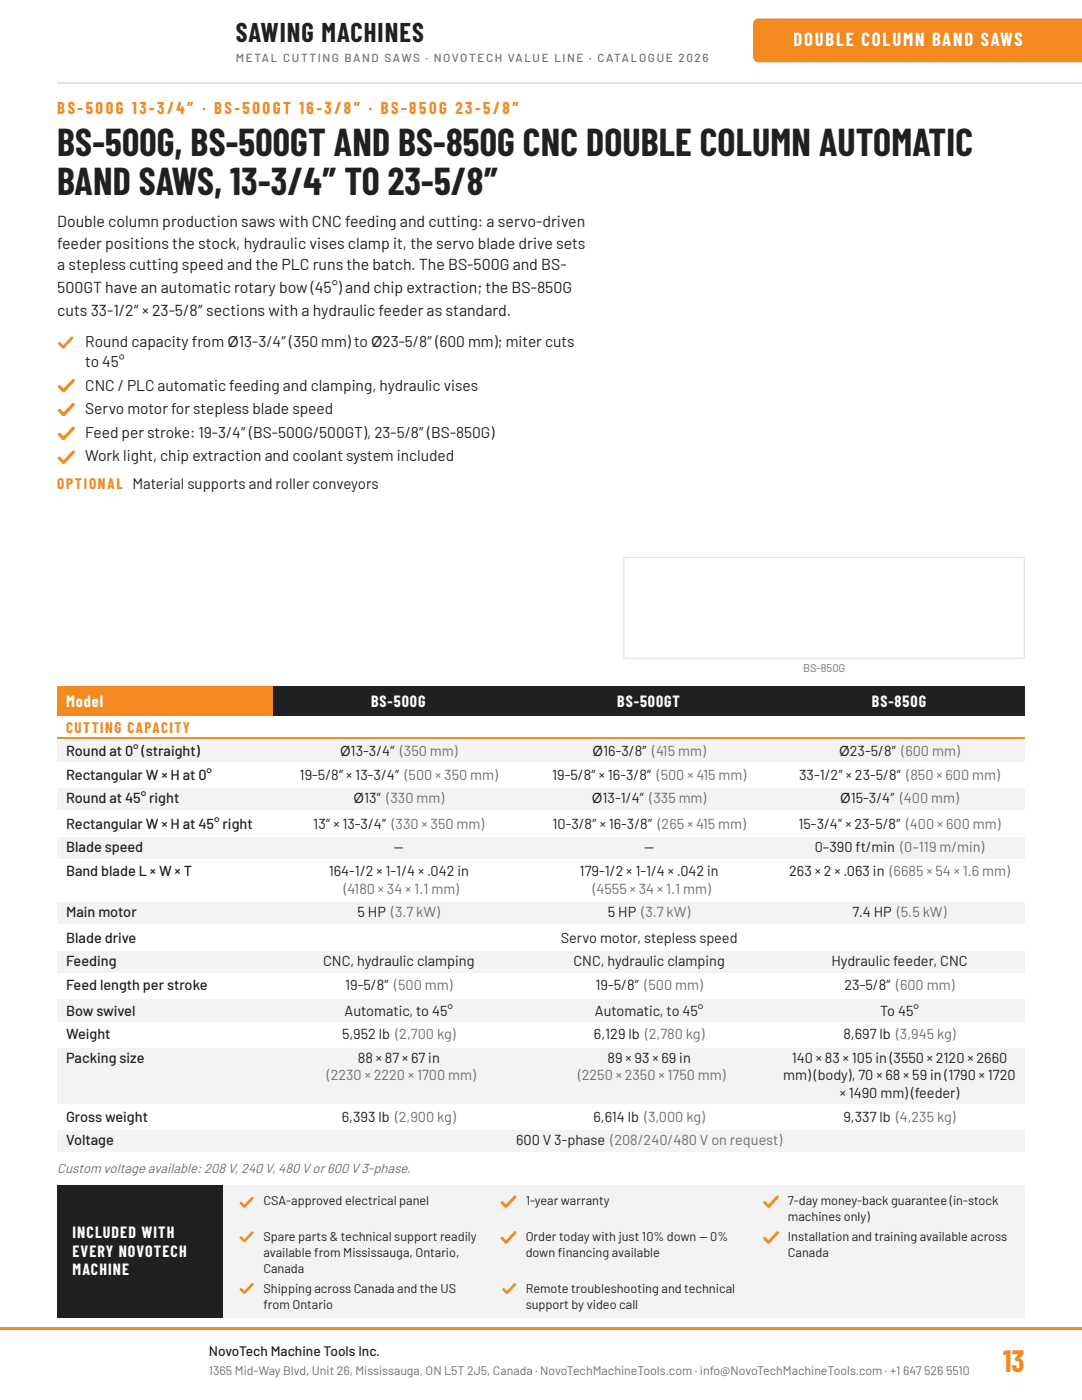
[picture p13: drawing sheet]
<svg xmlns="http://www.w3.org/2000/svg" width="216mm" height="279mm" viewBox="0 0 216 279" stroke-linecap="round" stroke-linejoin="round" font-family="sans-serif">
<defs><g id="words">
<g font-size="7.6" fill="#1f2022">
<text x="11.4" y="31.2">BS-500G, BS-500GT AND BS-850G CNC DOUBLE COLUMN AUTOMATIC</text>
<text x="11.4" y="38.9">BAND SAWS, 13-3/4″ TO 23-5/8″</text>
</g>
<text font-size="6" fill="#f28a1f" x="200.2" y="273.8">13</text>
<text font-size="5.3" fill="#1f2022" x="47" y="8.5">SAWING MACHINES</text>
<text font-size="3.7" fill="#fff" x="158.4" y="9.3">DOUBLE COLUMN BAND SAWS</text>
<text font-size="3.3" fill="#f28a1f" x="11.4" y="22.8">BS-500G 13-3/4″ · BS-500GT 16-3/8″ · BS-850G 23-5/8″</text>
<g font-size="3.2" fill="#1f2022">
<text x="11.4" y="45.2">Double column production saws with CNC feeding and cutting: a servo-driven</text>
<text x="11.4" y="49.7">feeder positions the stock, hydraulic vises clamp it, the servo blade drive sets</text>
<text x="11.4" y="54">a stepless cutting speed and the PLC runs the batch. The BS-500G and BS-</text>
<text x="11.4" y="58.5">500GT have an automatic rotary bow (45°) and chip extraction; the BS-850G</text>
<text x="11.4" y="63">cuts 33-1/2″ × 23-5/8″ sections with a hydraulic feeder as standard.</text>
</g>
<g font-size="3.2" fill="#fff">
<text x="13.2" y="141">Model</text>
<text x="74.1" y="141">BS-500G</text>
<text x="123.2" y="141">BS-500GT</text>
<text x="174" y="141">BS-850G</text>
<text x="14.5" y="247.1">INCLUDED WITH</text>
<text x="14.5" y="250.8">EVERY NOVOTECH</text>
<text x="14.5" y="254.5">MACHINE</text>
</g>
<g font-size="3.1" fill="#1f2022">
<text x="17" y="69.3">Round capacity from Ø13-3/4″ (350 mm) to Ø23-5/8″ (600 mm); miter cuts</text>
<text x="17" y="73.3">to 45°</text>
<text x="17" y="78.1">CNC / PLC automatic feeding and clamping, hydraulic vises</text>
<text x="17" y="82.5">Servo motor for stepless blade speed</text>
<text x="17" y="87.3">Feed per stroke: 19-3/4″ (BS-500G/500GT), 23-5/8″ (BS-850G)</text>
<text x="17" y="92.1">Work light, chip extraction and coolant system included</text>
</g>
<g font-size="3" fill="#f28a1f">
<text x="11.4" y="97.6">OPTIONAL Material supports and roller conveyors</text>
<text x="13.2" y="146.3">CUTTING CAPACITY</text>
</g>
<g font-size="2.9" fill="#1f2022">
<text x="13.2" y="150.8">Round at 0° (straight)</text>
<text x="13.2" y="155.6">Rectangular W × H at 0°</text>
<text x="59.8" y="155.6">19-5/8″ × 13-3/4″ (500 × 350 mm)</text>
<text x="110.2" y="155.6">19-5/8″ × 16-3/8″ (500 × 415 mm)</text>
<text x="159.5" y="155.6">33-1/2″ × 23-5/8″ (850 × 600 mm)</text>
<text x="13.2" y="160.3">Round at 45° right</text>
<text x="13.2" y="165.4">Rectangular W × H at 45° right</text>
<text x="62.5" y="165.4">13″ × 13-3/4″ (330 × 350 mm)</text>
<text x="110.2" y="165.4">10-3/8″ × 16-3/8″ (265 × 415 mm)</text>
<text x="159.3" y="165.4">15-3/4″ × 23-5/8″ (400 × 600 mm)</text>
<text x="13.2" y="170.1">Blade speed</text>
<text x="78.6" y="170.1">—</text>
<text x="128.5" y="170.1">—</text>
<text x="162.6" y="170.1">0–390 ft/min (0–119 m/min)</text>
<text x="13.2" y="174.9">Band blade L × W × T</text>
<text x="65.6" y="174.9">164-1/2 × 1-1/4 × .042 in</text>
<text x="115.7" y="174.9">179-1/2 × 1-1/4 × .042 in</text>
<text x="157.5" y="174.9">263 × 2 × .063 in (6685 × 54 × 1.6 mm)</text>
<text x="13.2" y="183.1">Main motor</text>
<text x="71.4" y="183.1">5 HP (3.7 kW)</text>
<text x="121.3" y="183.1">5 HP (3.7 kW)</text>
<text x="170.1" y="183.1">7.4 HP (5.5 kW)</text>
<text x="13.2" y="188.1">Blade drive</text>
<text x="111.9" y="188.1">Servo motor, stepless speed</text>
<text x="13.2" y="192.9">Feeding</text>
<text x="13.2" y="197.6">Feed length per stroke</text>
<text x="64.5" y="192.9">CNC, hydraulic clamping</text>
<text x="68.9" y="197.6">19-5/8″ (500 mm)</text>
<text x="114.4" y="192.9">CNC, hydraulic clamping</text>
<text x="118.8" y="197.6">19-5/8″ (500 mm)</text>
<text x="165.9" y="192.9">Hydraulic feeder, CNC</text>
<text x="168.5" y="197.6">23-5/8″ (600 mm)</text>
<text x="13.2" y="202.7">Bow swivel</text>
<text x="68.8" y="202.7">Automatic, to 45°</text>
<text x="118.7" y="202.7">Automatic, to 45°</text>
<text x="175.6" y="202.7">To 45°</text>
<text x="13.2" y="207.4">Weight</text>
<text x="68.3" y="207.4">5,952 lb (2,700 kg)</text>
<text x="118.5" y="207.4">6,129 lb (2,780 kg)</text>
<text x="168.3" y="207.4">8,697 lb (3,945 kg)</text>
<text x="13.2" y="212.2">Packing size</text>
<text x="71.4" y="212.2">88 × 87 × 67 in</text>
<text x="121.2" y="212.2">89 × 93 × 69 in</text>
<text x="156.3" y="215.6">mm) (body), 70 × 68 × 59 in (1790 × 1720</text>
<text x="158" y="212.2">140 × 83 × 105 in (3550 × 2120 × 2660</text>
<text x="167.6" y="219.1">× 1490 mm) (feeder)</text>
<text x="13.2" y="223.8">Gross weight</text>
<text x="68.2" y="223.8">6,393 lb (2,900 kg)</text>
<text x="118.4" y="223.8">6,614 lb (3,000 kg)</text>
<text x="168.3" y="223.8">9,337 lb (4,235 kg)</text>
<text x="13.2" y="228.6">Voltage</text>
<text x="103" y="228.6">600 V 3-phase (208/240/480 V on request)</text>
</g>
<g font-size="2.9" fill="#6b6e73">
<text x="68.6" y="178.3">(4180 × 34 × 1.1 mm)</text>
<text x="118.3" y="178.3">(4555 × 34 × 1.1 mm)</text>
<text x="65.2" y="215.6">(2230 × 2220 × 1700 mm)</text>
<text x="115.3" y="215.6">(2250 × 2350 × 1750 mm)</text>
</g>
<g font-size="2.8" fill="#1f2022">
<text x="67.8" y="150.8">Ø13-3/4″ (350 mm)</text>
<text x="118.2" y="150.8">Ø16-3/8″ (415 mm)</text>
<text x="167.5" y="150.8">Ø23-5/8″ (600 mm)</text>
<text x="70.5" y="160.3">Ø13″ (330 mm)</text>
<text x="118.1" y="160.3">Ø13-1/4″ (335 mm)</text>
<text x="167.6" y="160.3">Ø15-3/4″ (400 mm)</text>
<text x="41.7" y="270.7">NovoTech Machine Tools Inc.</text>
</g>
<text font-size="2.7" fill="#6b6e73" x="11.4" y="234.2">Custom voltage available: 208 V, 240 V, 480 V or 600 V 3-phase.</text>
<g font-size="2.5" fill="#1f2022">
<text x="52.6" y="240.5">CSA-approved electrical panel</text>
<text x="104.9" y="240.5">1-year warranty</text>
<text x="157.2" y="240.5">7-day money-back guarantee (in-stock</text>
<text x="157.2" y="243.7">machines only)</text>
<text x="52.6" y="247.6">Spare parts &amp; technical support readily</text>
<text x="52.6" y="250.8">available from Mississauga, Ontario,</text>
<text x="104.9" y="247.6">Order today with just 10% down — 0%</text>
<text x="104.9" y="250.8">down fnancing available</text>
<text x="111.3" y="250.8">i</text>
<text x="157.2" y="247.6">Installation and training available across</text>
<text x="157.2" y="250.8">Canada</text>
<text x="52.6" y="254">Canada</text>
<text x="52.6" y="258">Shipping across Canada and the US</text>
<text x="104.9" y="258">Remote troubleshooting and technical</text>
<text x="52.6" y="261.1">from Ontario</text>
<text x="104.9" y="261.1">support by video call</text>
</g>
<g font-size="2.5" fill="#6b6e73">
<text x="41.7" y="274.4">1365 Mid-Way Blvd, Unit 26, Mississauga, ON L5T 2J5, Canada · NovoTechMachineTools.com · info@NovoTechMachineTools.com · +1</text>
<text x="180.2" y="274.4">647</text>
<text x="184.4" y="274.4">526</text>
<text x="188.8" y="274.4">5510</text>
</g>
<text font-size="2.3" fill="#6b6e73" x="47" y="12.4">METAL CUTTING BAND SAWS · NOVOTECH VALUE LINE · CATALOGUE 2026</text>
<text font-size="2.2" fill="#6b6e73" x="160.2" y="134.1">BS-850G</text>
</g></defs>
<path d="M11.4 137.1h43.1v5.8h-43.1z" fill="#f28a1f"/>
<g fill="#1f2022">
<path d="M54.5 137.1h50v5.8h-50z"/>
<path d="M104.5 137.1h50v5.8h-50z"/>
<path d="M154.5 137.1h50v5.8h-50z"/>
</g>
<path d="M11.4 142.9h193.1v4.5h-193.1z" fill="#fff"/>
<g fill="#f3f3f3">
<path d="M11.4 147.4h43.1v4.7h-43.1z"/>
<path d="M54.5 147.4h50v4.7h-50z"/>
<path d="M104.5 147.4h50v4.7h-50z"/>
<path d="M154.5 147.4h50v4.7h-50z"/>
<path d="M11.4 156.9h43.1v5h-43.1z"/>
<path d="M54.5 156.9h50v5h-50z"/>
<path d="M104.5 156.9h50v5h-50z"/>
<path d="M154.5 156.9h50v5h-50z"/>
<path d="M11.4 166.7h43.1v4.7h-43.1z"/>
<path d="M54.5 166.7h50v4.7h-50z"/>
<path d="M104.5 166.7h50v4.7h-50z"/>
<path d="M154.5 166.7h50v4.7h-50z"/>
<path d="M11.4 179.7h43.1v5h-43.1z"/>
<path d="M54.5 179.7h50v5h-50z"/>
<path d="M104.5 179.7h50v5h-50z"/>
<path d="M154.5 179.7h50v5h-50z"/>
<path d="M11.4 189.4h43.1v4.8h-43.1z"/>
<path d="M54.5 189.4h50v4.8h-50z"/>
<path d="M104.5 189.4h50v4.8h-50z"/>
<path d="M154.5 189.4h50v4.8h-50z"/>
<path d="M11.4 199.2h43.1v4.8h-43.1z"/>
<path d="M54.5 199.2h50v4.8h-50z"/>
<path d="M104.5 199.2h50v4.8h-50z"/>
<path d="M154.5 199.2h50v4.8h-50z"/>
<path d="M11.4 209h43.1v11.4h-43.1z"/>
<path d="M54.5 209h50v11.4h-50z"/>
<path d="M104.5 209h50v11.4h-50z"/>
<path d="M154.5 209h50v11.4h-50z"/>
<path d="M11.4 225.2h43.1v5h-43.1z"/>
<path d="M54.5 225.2h150v5h-150z"/>
</g>
<path d="M11.4 147.2h193.1" fill="none" stroke="#f28a1f" stroke-width=".26"/>
<g fill="#fff">
<path d="M11.4 152.1h43.1v.3h-43.1z"/>
<path d="M54.5 152.1h50v.3h-50z"/>
<path d="M104.5 152.1h50v.3h-50z"/>
<path d="M154.5 152.1h50v.3h-50z"/>
<path d="M11.4 156.9h43.1v.3h-43.1z"/>
<path d="M54.5 156.9h50v.3h-50z"/>
<path d="M104.5 156.9h50v.3h-50z"/>
<path d="M154.5 156.9h50v.3h-50z"/>
<path d="M11.4 161.7h43.1v.2h-43.1z"/>
<path d="M54.5 161.7h50v.2h-50z"/>
<path d="M104.5 161.7h50v.2h-50z"/>
<path d="M154.5 161.7h50v.2h-50z"/>
<path d="M11.4 166.7h43.1v.3h-43.1z"/>
<path d="M54.5 166.7h50v.3h-50z"/>
<path d="M104.5 166.7h50v.3h-50z"/>
<path d="M154.5 166.7h50v.3h-50z"/>
<path d="M11.4 171.4h43.1v.3h-43.1z"/>
<path d="M54.5 171.4h50v.3h-50z"/>
<path d="M104.5 171.4h50v.3h-50z"/>
<path d="M154.5 171.4h50v.3h-50z"/>
<path d="M11.4 179.7h43.1v.2h-43.1z"/>
<path d="M54.5 179.7h50v.2h-50z"/>
<path d="M104.5 179.7h50v.2h-50z"/>
<path d="M154.5 179.7h50v.2h-50z"/>
<path d="M11.4 184.4h43.1v.3h-43.1z"/>
<path d="M54.5 184.4h50v.3h-50z"/>
<path d="M104.5 184.4h50v.3h-50z"/>
<path d="M154.5 184.4h50v.3h-50z"/>
<path d="M11.4 189.4h43.1v.3h-43.1z"/>
<path d="M54.5 189.4h50v.3h-50z"/>
<path d="M104.5 189.4h50v.3h-50z"/>
<path d="M154.5 189.4h50v.3h-50z"/>
<path d="M11.4 194.2h43.1v.3h-43.1z"/>
<path d="M54.5 194.2h50v.3h-50z"/>
<path d="M104.5 194.2h50v.3h-50z"/>
<path d="M154.5 194.2h50v.3h-50z"/>
<path d="M11.4 199h43.1v.2h-43.1z"/>
<path d="M54.5 199h50v.2h-50z"/>
<path d="M104.5 199h50v.2h-50z"/>
<path d="M154.5 199h50v.2h-50z"/>
<path d="M11.4 204h43.1v.3h-43.1z"/>
<path d="M54.5 204h50v.3h-50z"/>
<path d="M104.5 204h50v.3h-50z"/>
<path d="M154.5 204h50v.3h-50z"/>
<path d="M11.4 208.8h43.1v.2h-43.1z"/>
<path d="M54.5 208.8h50v.2h-50z"/>
<path d="M104.5 208.8h50v.2h-50z"/>
<path d="M154.5 208.8h50v.2h-50z"/>
<path d="M11.4 220.4h43.1v.3h-43.1z"/>
<path d="M54.5 220.4h50v.3h-50z"/>
<path d="M104.5 220.4h50v.3h-50z"/>
<path d="M154.5 220.4h50v.3h-50z"/>
<path d="M11.4 225.2h43.1v.2h-43.1z"/>
<path d="M54.5 225.2h50v.2h-50z"/>
<path d="M104.5 225.2h50v.2h-50z"/>
<path d="M154.5 225.2h50v.2h-50z"/>
<path d="M11.4 229.9h43.1v.3h-43.1z"/>
<path d="M54.5 229.9h50v.3h-50z"/>
<path d="M104.5 229.9h50v.3h-50z"/>
<path d="M154.5 229.9h50v.3h-50z"/>
<path d="M124.4 111.1h80.1v20.4h-80.1z"/>
</g>
<path d="M124.5 111.3h79.9v20.1h-79.9z" fill="none" stroke="#e2e3e5" stroke-width=".26"/>
<path d="M11.4 236.5h193.1v26.5h-193.1z" fill="#f3f3f3"/>
<path d="M0 264.8h215.9v.6h-215.9z" fill="#f28a1f"/>
<path d="M11.4 236.5h33v26.5h-33z" fill="#1f2022"/>
<path d="M11.4 16.5h204.5" fill="none" stroke="#e2e3e5" stroke-width=".26"/>
<path d="M150.6 4l.7-.3h64.6v8.7h-64.6a1.06 1.06 0 0 1-1-1v-6.6z" fill="#f28a1f"/>
<path d="M14.3 67.4l-1.7 1.9-.7-.8" fill="none" stroke="#f28a1f" stroke-width=".56"/>
<path d="M14.6 75.9l-1.9 2.1-.9-.9M14.6 80.7l-1.9 2.1-.9-.9M14.6 85.5l-1.9 2-.9-.8M14.6 90.2l-1.9 2.1-.9-.9" fill="none" stroke="#f28a1f" stroke-width=".63"/>
<path d="M50.4 239.1l-1.6 1.7-.7-.7M50.4 246l-1.6 1.7-.7-.7M50.4 256.3l-1.6 1.7-.7-.7M102.8 256.3l-1.6 1.7-.8-.7" fill="none" stroke="#f28a1f" stroke-width=".52"/>
<path d="M102.8 238.9l-1.8 1.9-.8-.8M155.2 238.9l-1.8 1.9-.8-.8M102.8 246l-1.8 1.9-.8-.8M155.2 246l-1.8 1.9-.8-.8" fill="none" stroke="#f28a1f" stroke-width=".58"/>
<use href="#words"/>
</svg>
